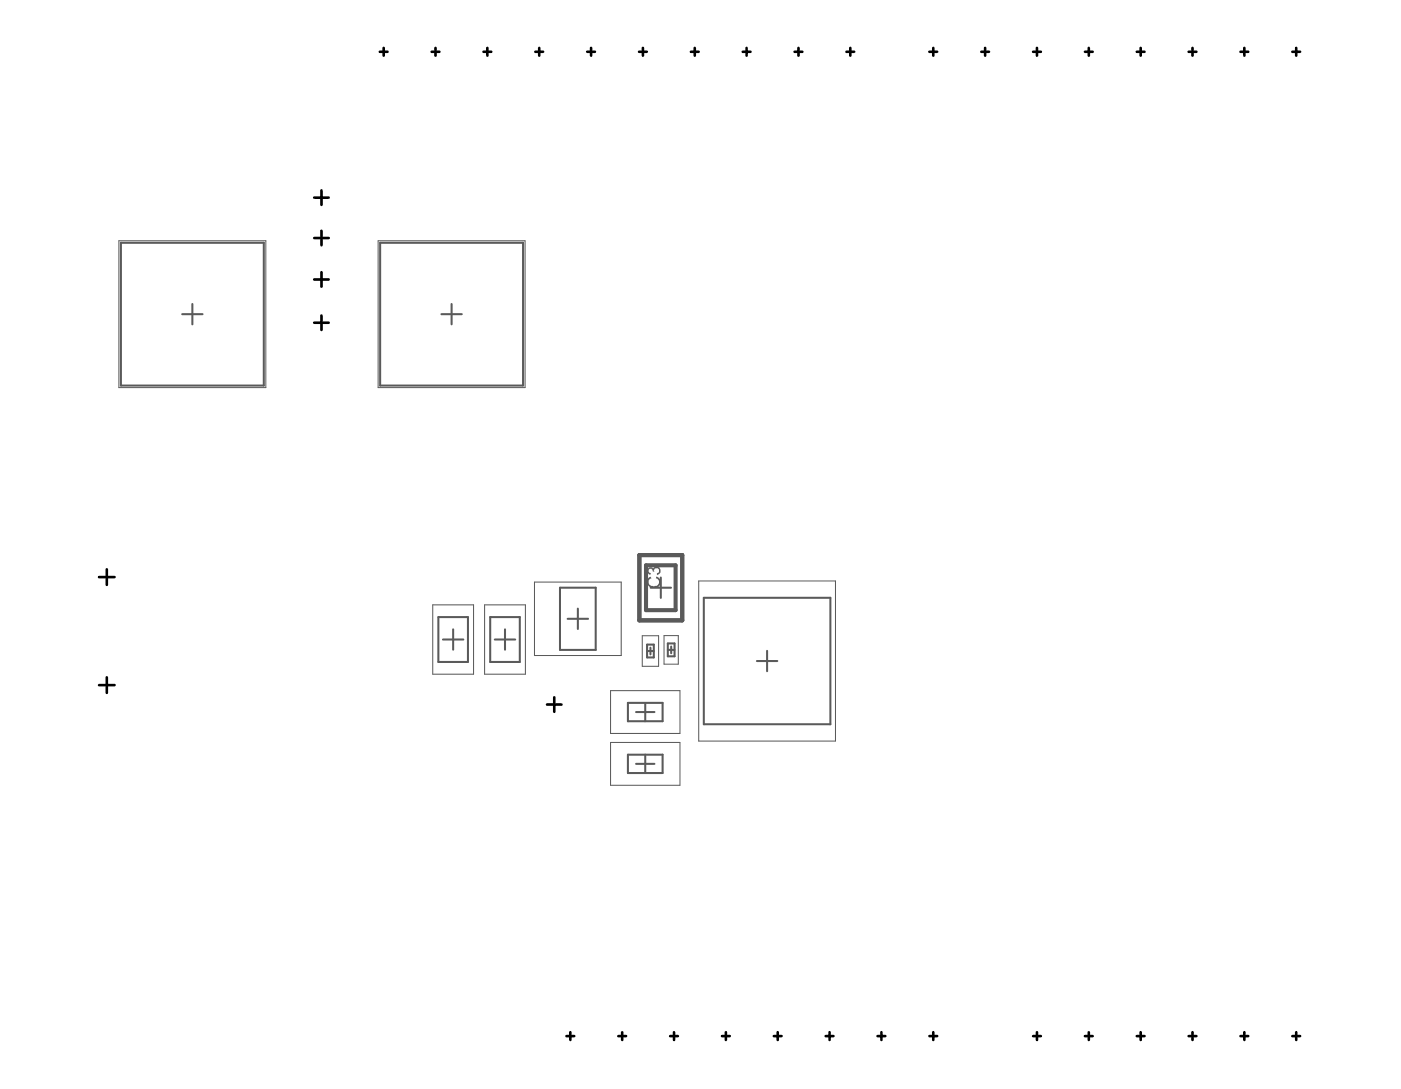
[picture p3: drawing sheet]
<svg xmlns="http://www.w3.org/2000/svg" width="229mm" height="178mm" viewBox="0 0 229 178" stroke-linecap="round" stroke-linejoin="round" font-family="sans-serif">
<g fill="none" stroke="#5a5a5a" stroke-width=".33">
<path d="M19.7 39.6h23.3v23.4h-23.3zM62 39.6h23.3v23.4h-23.3zM29.7 51.3h3.4M31.4 49.6v3.4M72 51.3h3.4M73.7 49.6v3.4M91.4 96h5.8v10.1h-5.8zM94.3 99.4v3.3M106.2 96h3.3M107.8 94.3v3.3M114.8 97.6h20.7v20.6h-20.7zM71.5 100.8h4.9v7.3h-4.9z"/>
<path d="M72.3 104.4h3.3M73.9 102.8v3.3M80 100.8h4.8v7.3h-4.8zM80.7 104.4h3.4M82.4 102.8v3.3M92.6 101h3.4M102.5 114.8h5.6v3h-5.6zM103.8 116.3h3M105.3 114.8v3M105.6 106.3h1.1M105.6 105.2h1.1v2.1h-1.1zM106.1 105.7v1.1"/>
<path d="M109 106.1h1.1M109 105.1h1.1v2.1h-1.1zM109.5 105.6v1.1M123.5 107.9h3.3M125.2 106.3v3.3M102.5 123.2h5.6v3h-5.6zM103.8 124.7h3M105.3 123.2v3"/>
</g>
<path d="M19.4 39.3h24v24h-24zM61.7 39.3h24v24h-24zM70.6 98.8h6.7v11.3h-6.7zM79.1 98.8h6.6v11.3h-6.6zM87.2 95h14.2v12h-14.2zM114 94.9h22.3v26.1h-22.3zM99.6 112.8h11.3v7h-11.3zM104.8 103.8h2.7v5h-2.7zM108.3 103.8h2.4v4.6h-2.4zM99.6 121.2h11.3v7h-11.3z" fill="none" stroke="#5a5a5a" stroke-width=".17"/>
<path d="M104.3 90.6h7v10.7h-7z" fill="none" stroke="#5a5a5a" stroke-width=".67"/>
<g fill="#5a5a5a">
<path d="M105.8 94.4l.4-.3 .1 .3a.66 .66 0 0 0-.5 .7 .66 .66 0 0 0 .7 .6h.1a.86 .86 0 0 0 .9-.7l-.1-.4-.4-.2 .1-.3a.95 .95 0 0 1 .7 1.1 .95 .95 0 0 1-1 .8 1.03 1.03 0 0 1-1.1-.5 1.03 1.03 0 0 1 .1-1.1z"/>
<path d="M105.7 92.9h.1a.48 .48 0 0 1 .8 0 .53 .53 0 0 1 .5-.5 .53 .53 0 0 1 .5 .4 .65 .65 0 0 1 .2 .7 .65 .65 0 0 1-.6 .4v-.3a.43 .43 0 0 0 .3-.5 .43 .43 0 0 0-.5-.3 .43 .43 0 0 0-.3 .5l.1 .1-.3-.1a.35 .35 0 0 0-.2-.4 .35 .35 0 0 0-.5 .2 .35 .35 0 0 0 .3 .4h.1v.4v-.1a.64 .64 0 0 1-.5-.9z"/>
</g>
<path d="M104.3 90.6h7v10.7h-7zM105.4 92.3h4.8v7.3h-4.8z" fill="none" stroke="#5a5a5a" stroke-width=".67"/>
<g fill="none" stroke="#000" stroke-width=".42">
<path d="M62 8.5h1.2M62.6 7.8v1.3M70.4 8.5h1.3M71.1 7.8v1.3M78.9 8.5h1.3M79.5 7.8v1.3M87.4 8.5h1.2M88 7.8v1.3M95.8 8.5h1.3M96.4 7.8v1.3M104.3 8.5h1.2M104.9 7.8v1.3"/>
<path d="M112.7 8.5h1.3M113.4 7.8v1.3M121.2 8.5h1.3M121.8 7.8v1.3M129.7 8.5h1.2M130.3 7.8v1.3M138.1 8.5h1.3M138.7 7.8v1.3M151.6 8.5h1.3M152.3 7.8v1.3M160.1 8.5h1.3M160.7 7.8v1.3"/>
<path d="M168.6 8.5h1.2M169.2 7.8v1.3M177 8.5h1.3M177.7 7.8v1.3M185.5 8.5h1.3M186.1 7.8v1.3M193.9 8.5h1.3M194.6 7.8v1.3M202.4 8.5h1.3M203 7.8v1.3M210.9 8.5h1.2M211.5 7.8v1.3"/>
<path d="M51.3 32.3h2.3M51.3 38.9h2.3M52.5 31.1v2.3M52.5 37.7v2.3M51.3 52.7h2.3M51.3 45.6h2.3M52.5 44.4v2.4M52.5 51.5v2.4M16.2 94.2h2.5M17.4 93v2.5M16.2 111.9h2.5M17.4 110.6v2.5"/>
<path d="M89.3 115h2.3M90.4 113.8v2.4M92.4 169.2h1.3M93.1 168.5v1.3M100.9 169.2h1.3M101.5 168.5v1.3M109.3 169.2h1.3M110 168.5v1.3M117.8 169.2h1.3M118.4 168.5v1.3M126.3 169.2h1.2M126.9 168.5v1.3"/>
<path d="M134.7 169.2h1.3M135.4 168.5v1.3M143.2 169.2h1.3M143.8 168.5v1.3M151.6 169.2h1.3M152.3 168.5v1.3M168.6 169.2h1.2M169.2 168.5v1.3M177 169.2h1.3M177.7 168.5v1.3M185.5 169.2h1.3M186.1 168.5v1.3"/>
<path d="M193.9 169.2h1.3M194.6 168.5v1.3M202.4 169.2h1.3M203 168.5v1.3M210.9 169.2h1.2M211.5 168.5v1.3"/>
</g>
</svg>
